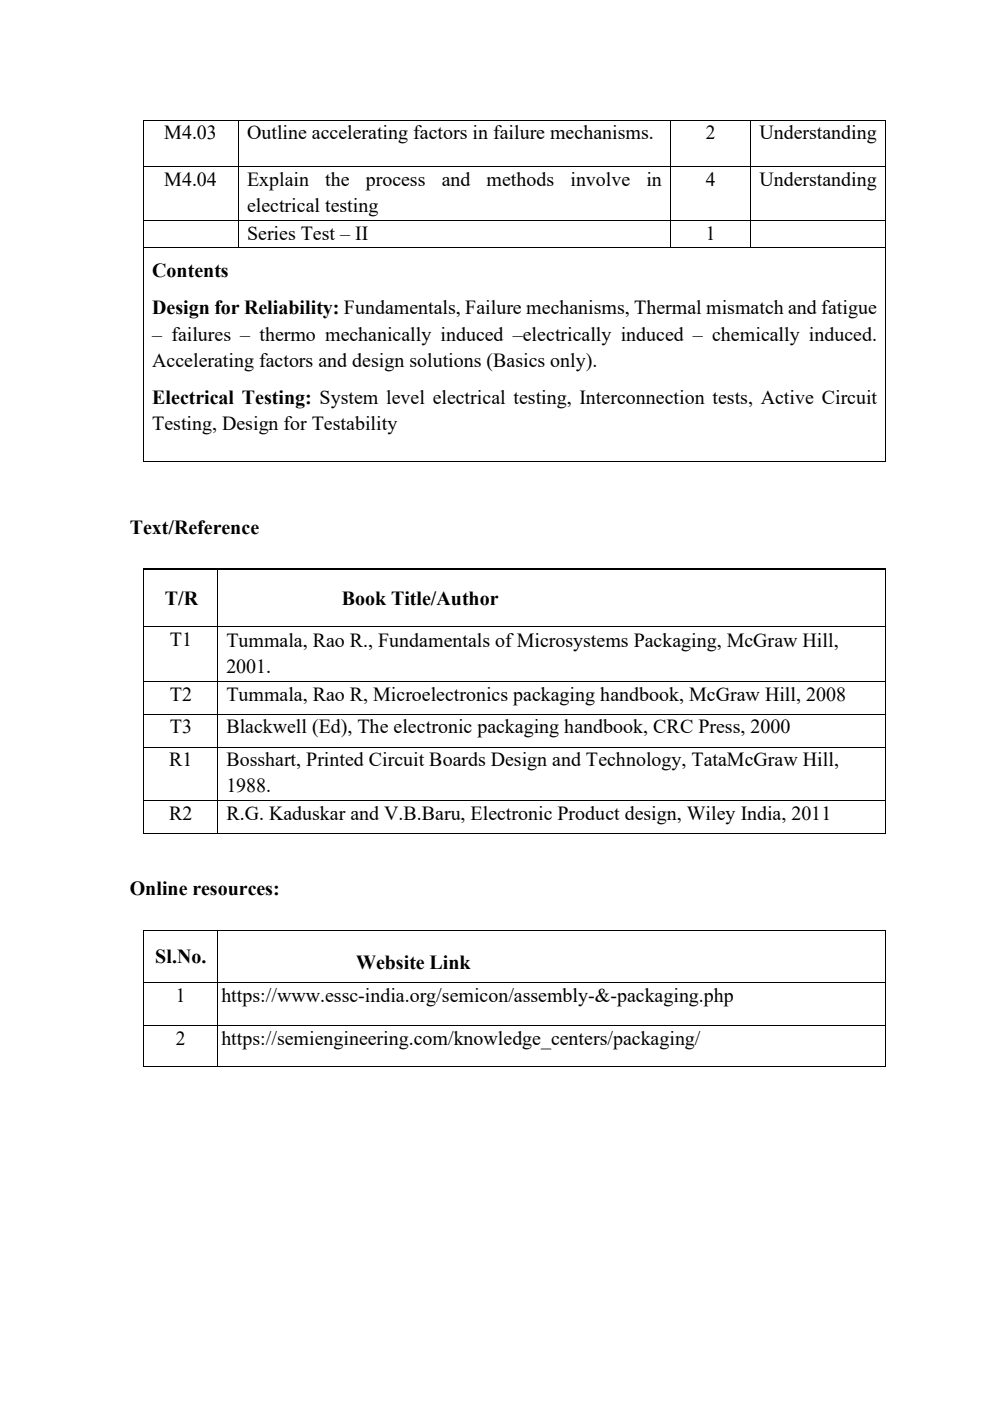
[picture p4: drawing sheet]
<svg xmlns="http://www.w3.org/2000/svg" width="210mm" height="297mm" viewBox="0 0 210 297" stroke-linecap="round" stroke-linejoin="round" font-family="sans-serif">
<defs><g id="words">
<g font-size="4.2">
<text x="34.8" y="29.5">M4.03</text>
<text x="52.4" y="29.5">Outline accelerating factors in failure mechanisms.</text>
<text x="149.7" y="29.5">2</text>
<text x="161.1" y="29.5">Understanding</text>
<text x="34.8" y="39.4">M4.04</text>
<text x="52.4" y="39.4">Explain</text>
<text x="69" y="39.4">the</text>
<text x="77.6" y="39.4">process</text>
<text x="93.7" y="39.4">and</text>
<text x="103.2" y="39.4">methods</text>
<text x="121" y="39.4">involve</text>
<text x="137.1" y="39.4">in</text>
<text x="149.7" y="39.4">4</text>
<text x="161.1" y="39.4">Understanding</text>
<text x="52.4" y="45">electrical testing</text>
<text x="52.4" y="50.8">Series Test – II</text>
<text x="149.7" y="50.8">1</text>
<text x="32.3" y="58.8">Contents</text>
<text x="32.3" y="66.6">Design for Reliability: Fundamentals, Failure mechanisms, Thermal mismatch and fatigue</text>
<text x="32.3" y="72.2">– failures – thermo mechanically induced –electrically induced – chemically induced.</text>
<text x="32.3" y="77.8">Accelerating factors and design solutions (Basics only).</text>
<text x="32.3" y="85.6">Electrical Testing: System level electrical testing, Interconnection tests, Active Circuit</text>
<text x="32.3" y="91.2">Testing, Design for Testability</text>
<text x="27.5" y="113.2">Text/Reference</text>
<text x="35" y="128.3">T/R</text>
<text x="72.5" y="128.3">Book Title/Author</text>
<text x="36" y="136.9">T1</text>
<text x="48" y="137.2">Tummala, Rao R., Fundamentals of Microsystems Packaging, McGraw Hill,</text>
<text x="48" y="142.7">2001.</text>
<text x="36" y="148.5">T2</text>
<text x="48" y="148.5">Tummala, Rao R, Microelectronics packaging handbook, McGraw Hill, 2008</text>
<text x="36" y="155.4">T3</text>
<text x="48" y="155.4">Blackwell (Ed), The electronic packaging handbook, CRC Press, 2000</text>
<text x="35.9" y="162.4">R1</text>
<text x="48" y="162.4">Bosshart, Printed Circuit Boards Design and Technology, TataMcGraw Hill,</text>
<text x="35.9" y="173.8">R2</text>
<text x="48" y="168">1988.</text>
<text x="48" y="173.8">R.G. Kaduskar and V.B.Baru, Electronic Product design, Wiley India, 2011</text>
<text x="27.5" y="189.8">Online resources:</text>
<text x="32.9" y="204.3">Sl.No.</text>
<text x="75.5" y="205.4">Website Link</text>
<text x="37.3" y="212.4">1</text>
<text x="46.9" y="212.4">https://www.essc-india.org/semicon/assembly-&amp;-packaging.php</text>
<text x="37.3" y="221.5">2</text>
<text x="46.9" y="221.5">https://semiengineering.com/knowledge_centers/packaging/</text>
</g>
</g></defs>
<g fill="#000">
<path d="M30.3 25.4h.2v.2h-.2zM30.3 35.3h.2v.2h-.2zM50.4 25.4h.2v.2h-.2zM50.4 35.3h.2v.2h-.2zM142.2 25.4h.2v.2h-.2zM142.2 35.3h.2v.2h-.2zM159.1 25.4h.2v.2h-.2zM159.1 35.3h.2v.2h-.2zM187.8 25.4h.2v.2h-.2zM187.8 35.3h.2v.2h-.2zM30.3 46.7h.2v.2h-.2zM30.3 52.5h.2v.1h-.2z"/>
<path d="M50.4 46.7h.2v.2h-.2zM50.4 52.5h.2v.1h-.2zM142.2 46.7h.2v.2h-.2zM142.2 52.5h.2v.1h-.2zM159.1 46.7h.2v.2h-.2zM159.1 52.5h.2v.1h-.2zM187.8 46.7h.2v.2h-.2zM187.8 52.5h.2v.1h-.2zM30.3 97.7h.2v.2h-.2zM187.8 97.7h.2v.2h-.2zM30.3 132.8h.2v.2h-.2zM46 120.5h.2v.2h-.2z"/>
<path d="M46 132.8h.1v.2h-.1zM187.8 120.5h.2v.2h-.2zM187.8 132.8h.2v.2h-.2zM30.3 144.4h.2v.2h-.2zM30.3 151.3h.2v.2h-.2zM30.3 158.3h.2v.2h-.2zM46 144.4h.1v.2h-.1zM46 151.3h.1v.2h-.1zM46 158.3h.1v.2h-.1zM187.8 144.4h.2v.2h-.2zM187.8 151.3h.2v.2h-.2zM187.8 158.3h.2v.2h-.2z"/>
<path d="M30.3 169.7h.2v.2h-.2zM30.3 176.7h.2v.1h-.2zM46 169.7h.1v.2h-.1zM46 176.7h.1v.1h-.1zM187.8 169.7h.2v.2h-.2zM187.8 176.7h.2v.1h-.2zM30.3 197.1h.2v.2h-.2zM46 197.1h.1v.2h-.1zM187.8 197.1h.2v.2h-.2zM30.3 208.2h.2v.2h-.2zM30.3 217.3h.2v.2h-.2zM46 208.2h.1v.2h-.1z"/>
<path d="M46 217.3h.1v.2h-.1zM187.8 208.2h.2v.2h-.2zM187.8 217.3h.2v.2h-.2zM30.3 226.1h.2v.1h-.2zM46 226.1h.1v.1h-.1zM187.8 226.1h.2v.1h-.2z"/>
</g>
<g fill="none" stroke="#000" stroke-width=".21">
<path d="M30.4 25.6v9.7M30.4 35.5v11.2M30.5 25.5h19.9M30.5 35.4h19.9M50.5 25.6v9.7M50.5 35.5v11.2M50.6 25.5h91.6M50.6 35.4h91.6M142.3 25.6v9.7M142.3 35.5v11.2M142.4 25.5h16.7M142.4 35.4h16.7"/>
<path d="M159.2 25.6v9.7M159.2 35.5v11.2M159.3 25.5h28.5M159.3 35.4h28.5M187.9 25.6v9.7M187.9 35.5v11.2M30.4 46.9v5.6M30.4 52.6v45.1M30.5 46.8h19.9M30.5 52.5h19.9M50.5 46.9v5.6M50.6 46.8h91.6"/>
<path d="M50.6 52.5h91.6M142.3 46.9v5.6M142.4 46.8h16.7M142.4 52.5h16.7M159.2 46.9v5.6M159.3 46.8h28.5M159.3 52.5h28.5M187.9 46.9v5.6M187.9 52.6v45.1M30.5 97.8h157.3M30.4 120.7v12.1M30.4 133v11.4"/>
<path d="M30.5 132.9h15.5M46.1 120.7v12.1M46.1 133v11.4M46.1 132.9h141.7M187.9 120.7v12.1M187.9 133v11.4M30.4 144.6v6.7M30.4 151.5v6.8M30.4 158.5v11.2M30.5 144.5h15.5M30.5 151.4h15.5M30.5 158.4h15.5"/>
<path d="M46.1 144.6v6.7M46.1 151.5v6.8M46.1 158.5v11.2M46.1 144.5h141.7M46.1 151.4h141.7M46.1 158.4h141.7M187.9 144.6v6.7M187.9 151.5v6.8M187.9 158.5v11.2M30.4 169.9v6.8M30.5 169.8h15.5M30.5 176.7h15.5"/>
<path d="M46.1 169.9v6.8M46.1 169.8h141.7M46.1 176.7h141.7M187.9 169.9v6.8M30.4 197.3v10.9M30.5 197.2h15.5M46.1 197.3v10.9M46.1 197.2h141.7M187.9 197.3v10.9M30.4 208.4v8.9M30.4 217.5v8.6M30.5 208.3h15.5"/>
<path d="M30.5 217.4h15.5M46.1 208.4v8.9M46.1 217.5v8.6M46.1 208.3h141.7M46.1 217.4h141.7M187.9 208.4v8.9M187.9 217.5v8.6M30.5 226.1h15.5M46.1 226.1h141.7"/>
</g>
<path d="M30.3 120.6h15.7M46.2 120.6h141.6" fill="none" stroke="#000" stroke-width=".25"/>
<use href="#words"/>
</svg>
